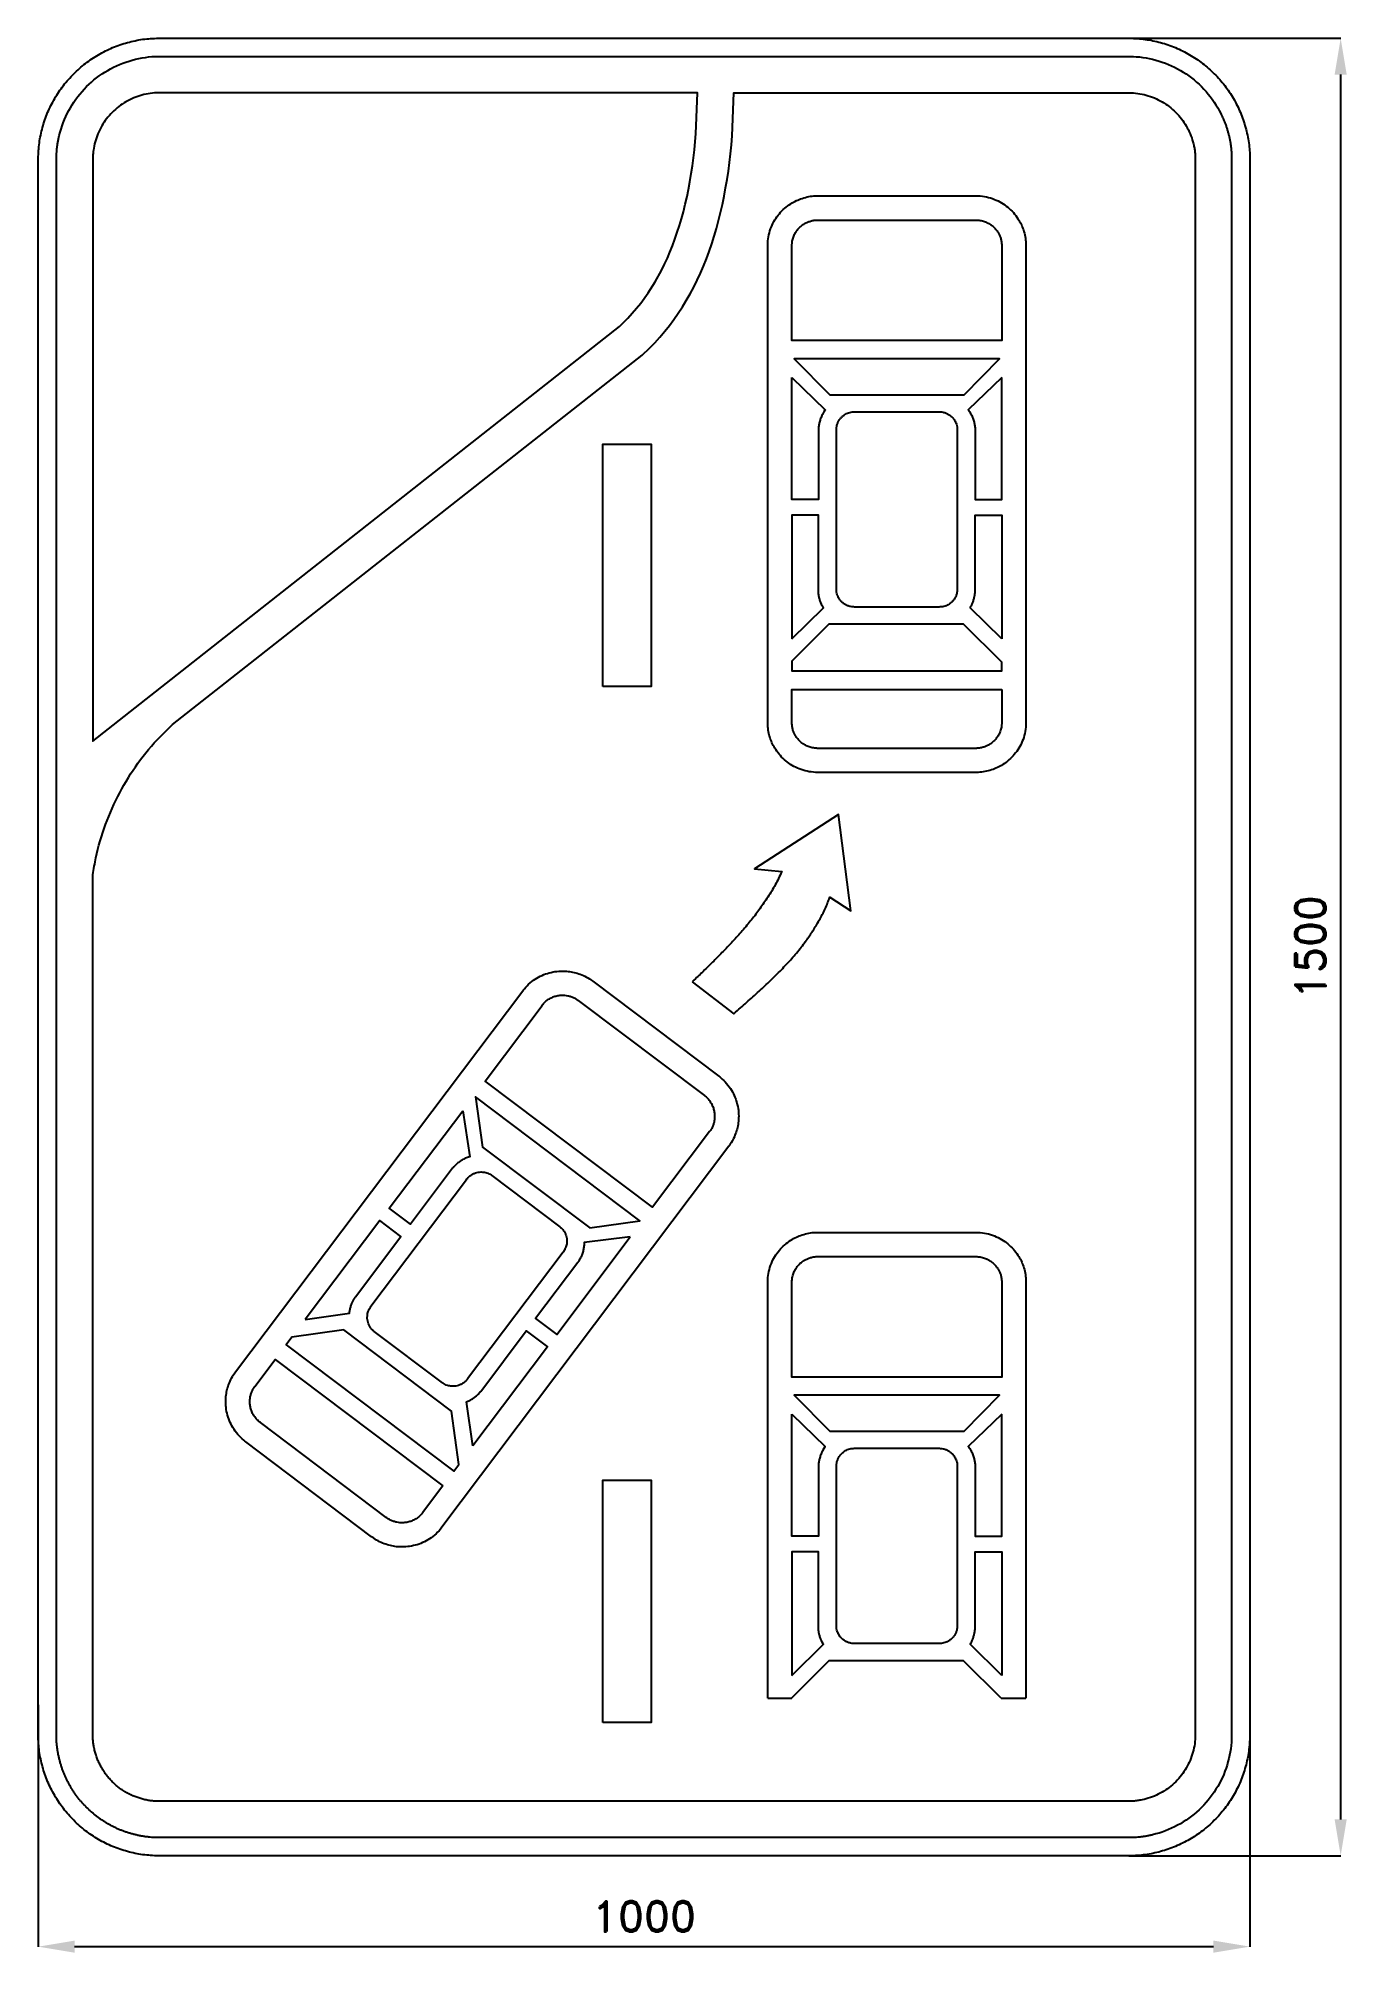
# Model space of a CAD drawing. Header units: millimetres. Extents: x -500 to 580, y -830 to 750.
import ezdxf

# ---------------------------------------------------------------- set-up
doc = ezdxf.new("R2010")
doc.units = ezdxf.units.MM
doc.header["$LTSCALE"] = 5
doc.layers.add('Kóty', color=2, linetype='Continuous')
doc.layers.add('Značka', color=7, linetype='Continuous')
doc.styles.get("Standard").update_dxf_attribs({"font": 'romand.shx', "height": 25})
doc.dimstyles.get("Standard").update_dxf_attribs({"dimtxt": 25, "dimasz": 30, "dimexe": 0.18, "dimexo": 0.0625, "dimgap": 12.5, "dimtad": 1, "dimdec": 0, "dimzin": 0, "dimdsep": 46, "dimtxsty": 'Standard', "dimcen": 0.09, "dimadec": 0, "dimazin": 0, "dimtfac": 1, "dimtdec": 0, "dimtofl": 0, "dimtmove": 0, "dimatfit": 3, "dimfxl": 1, "dimtolj": 1, "dimtzin": 0, "dimarcsym": 0})

msp = doc.modelspace()

# ---------------------------------------------------------------- blocks, each defined once
blk = doc.blocks.new('*D1')
at = {"layer": 'Defpoints', "color": 0, "transparency": 16777216}
for p in [(-500, -625.3), (500, -631.7), (500, -825)]:
    blk.add_point(p, dxfattribs=at)
at = {"layer": 'Kóty', "color": 0, "lineweight": -2, "transparency": 16777216}
for p, q in [((-500, -625.4), (-500, -825.2)), ((500, -631.8), (500, -825.2)), ((-470, -825), (470, -825))]:
    blk.add_line(p, q, dxfattribs=at)
at = {"layer": 'Kóty', "color": 0, "transparency": 16777216}
for points in [[(-470, -820), (-470, -830), (-500, -825)], [(470, -820), (470, -830), (500, -825)]]:
    blk.add_solid(points, dxfattribs=at)
at = {"layer": 'Kóty', "color": 0, "transparency": 16777216, "insert": (0, -800), "char_height": 25, "attachment_point": 5}
blk.add_mtext('\\A1;1000', dxfattribs=at)
blk = doc.blocks.new('*D2')
at = {"layer": 'Defpoints', "color": 0, "transparency": 16777216}
for p in [(357.6, 750), (400, -750), (575, -750)]:
    blk.add_point(p, dxfattribs=at)
at = {"layer": 'Kóty', "color": 0, "lineweight": -2, "transparency": 16777216}
for p, q in [((357.6, 750), (575.2, 750)), ((575, 720), (575, -720)), ((400.1, -750), (575.2, -750))]:
    blk.add_line(p, q, dxfattribs=at)
at = {"layer": 'Kóty', "color": 0, "transparency": 16777216}
for points in [[(570, 720), (580, 720), (575, 750)], [(570, -720), (580, -720), (575, -750)]]:
    blk.add_solid(points, dxfattribs=at)
at = {"layer": 'Kóty', "color": 0, "transparency": 16777216, "insert": (550, 0), "char_height": 25, "attachment_point": 5, "rotation": 90}
blk.add_mtext('\\A1;1500', dxfattribs=at)

# ---------------------------------------------------------------- dimensions: what is measured, and where the dimension line sits
at = {"layer": 'Kóty'}
dim = msp.add_linear_dim(base=(575, -750.0001), p1=(357.5669, 750), p2=(400, -750.0001), angle=90, dimstyle='Standard', dxfattribs=at)
dim.commit()
dim.dimension.update_dxf_attribs({"geometry": '*D2', "text_midpoint": (550, 0)})
dim = msp.add_linear_dim(base=(500, -825.0001), p1=(-500, -625.3362), p2=(500, -631.7285), dimstyle='Standard', dxfattribs=at)
dim.commit()
dim.dimension.update_dxf_attribs({"geometry": '*D1', "text_midpoint": (0, -800.0001)})

# ---------------------------------------------------------------- linework, layer by layer
at = {"layer": 'Značka', "color": 3}
for points in [[(-400, -750.0001), (-400.393, -749.9989), (-400.785, -749.997, -0.03218), (-413.6978, -749.0925, -0.0354433), (-426.3874, -746.4558, -0.0362667), (-438.6591, -742.3069, -0.0344204), (-450.2266, -736.4714, -0.0337216), (-461.0043, -729.285, -0.0340852), (-470.7107, -720.7108, -0.0342091), (-479.2931, -711.0065, -0.0342294), (-486.4714, -700.2266, -0.0340445), (-492.2652, -688.6513, -0.0334126), (-496.4558, -676.3874, -0.0341271), (-499.1355, -663.6918, -0.0367448), (-499.997, -650.785), (-499.999, -650.393), (-500, -650), (-500, 650), (-499.9989, 650.39), (-499.997, 650.79, -0.03218), (-499.0925, 663.7, -0.0354433), (-496.4558, 676.39, -0.0362664), (-492.3069, 688.66, -0.0344172), (-486.4714, 700.23, -0.0337245), (-479.285, 711, -0.0340837), (-470.7107, 720.71, -0.0342081), (-461.0064, 729.29, -0.0342266), (-450.2266, 736.47, -0.0340348), (-438.6512, 742.27, -0.0334162), (-426.3874, 746.46, -0.034138), (-413.6918, 749.14, -0.0367457), (-400.785, 750), (-400.393, 750), (-400, 750), (400, 750), (400.393, 750), (400.785, 750, -0.0321882), (413.698, 749.09, -0.035452), (426.387, 746.46, -0.0362651), (438.659, 742.31, -0.0344246), (450.227, 736.47, -0.0337155), (461.004, 729.29, -0.0340748), (470.711, 720.71, -0.0342013), (479.293, 711.01, -0.0342246), (486.471, 700.23, -0.0340425), (492.265, 688.65, -0.0334114), (496.46, 676.39, -0.0341292), (499.14, 663.69, -0.0367449), (500, 650.79), (500, 650.39), (500, 650), (500, -650), (500, -650.393), (500, -650.785, -0.0321792), (499.09, -663.6978, -0.0354417), (496.46, -676.3874, -0.0362686), (492.307, -688.6592, -0.0344241), (486.471, -700.2266, -0.0337233), (479.285, -711.0043, -0.0340864), (470.711, -720.7108, -0.0342055), (461.006, -729.2932, -0.0342294), (450.227, -736.4714, -0.0340415), (438.651, -742.2652, -0.0334119), (426.387, -746.4558, -0.0341282), (413.692, -749.1355, -0.0367444), (400.785, -749.997), (400.393, -749.999), (400, -750.0001), (-400, -750.0001)], [(-400, -735), (-400.334, -734.999), (-400.668, -734.9974), (-401.218, -734.9917), (-401.769, -734.9841, -0.00689507), (-403.97, -734.9171, -0.00686198), (-406.1678, -734.7896, -0.00853085), (-408.91, -734.5557, -0.00847555), (-411.643, -734.2286, -0.00908917), (-414.3688, -733.8166, -0.010361), (-417.0758, -733.2991, -0.00925101), (-419.7619, -732.6835, -0.00574589), (-422.4292, -731.9874, -0.00582053), (-425.0815, -731.2406, -0.00948233), (-427.7087, -730.4132, -0.0105944), (-430.3033, -729.4881, -0.00917476), (-432.8602, -728.4608, -0.00890776), (-435.383, -727.3519, -0.00978811), (-437.8617, -726.1499, -0.00897932), (-440.2972, -724.8628, -0.00647017), (-442.6925, -723.5006, -0.00640968), (-445.0566, -722.0861, -0.00880086), (-447.376, -720.6009, -0.00956788), (-449.6438, -719.0377, -0.00872166), (-451.8535, -717.3922, -0.00872453), (-454.0106, -715.6792, -0.00958369), (-456.103, -713.8887, -0.0089346), (-458.133, -712.0281, -0.00677308), (-460.104, -710.1041, -0.00678073), (-462.03, -708.1338, -0.00895211), (-463.8927, -706.1045, -0.00962342), (-465.6848, -704.0125, -0.00880776), (-467.3991, -701.8554, -0.00880367), (-469.0443, -699.6462, -0.00961538), (-470.6067, -697.3784, -0.00895995), (-472.0905, -695.0586, -0.00682923), (-473.5006, -692.6925, -0.00681489), (-474.8537, -690.2951, -0.00892374), (-476.1304, -687.8568, -0.00955601), (-477.3235, -685.3764, -0.00872071), (-478.4253, -682.8535, -0.00867696), (-479.4496, -680.2946, -0.00940425), (-480.3805, -677.7009, -0.00872043), (-481.2242, -675.0777, -0.00662034), (-481.9873, -672.4292, -0.00664986), (-482.6903, -669.7608, -0.00879066), (-483.3103, -667.0725, -0.0096531), (-483.839, -664.3644, -0.0092455), (-484.2651, -661.638, -0.00915913), (-484.5998, -658.9074, -0.00943734), (-484.8328, -656.1664, -0.00796906), (-484.9512, -653.969, -0.00858889), (-484.9967, -651.768), (-484.9982, -651.218), (-484.9973, -650.668), (-484.999, -650.334), (-485, -650), (-485, 650), (-484.999, 650.33), (-484.9973, 650.67), (-484.9916, 651.22, -0.00129329), (-484.984, 651.77, -0.00689548), (-484.917, 653.97, -0.00686984), (-484.7894, 656.17, -0.00852932), (-484.5555, 658.91, -0.00845193), (-484.2285, 661.64, -0.00907451), (-483.8166, 664.37, -0.0103577), (-483.2991, 667.07), (-482.6836, 669.76), (-481.9873, 672.43), (-481.2405, 675.08), (-480.4131, 677.71), (-479.488, 680.3), (-478.4607, 682.86), (-477.3519, 685.38), (-476.1499, 687.86), (-474.8627, 690.3), (-473.5006, 692.69), (-472.0861, 695.05), (-470.6008, 697.37), (-469.0376, 699.64), (-467.3921, 701.85), (-465.6791, 704.01), (-463.8887, 706.1), (-462.0279, 708.13), (-460.104, 710.1), (-458.1337, 712.03), (-456.1046, 713.89), (-454.0127, 715.68), (-451.8554, 717.4), (-449.6463, 719.05), (-447.3784, 720.61), (-445.0584, 722.09), (-442.6925, 723.5), (-440.295, 724.85), (-437.8569, 726.13), (-435.3766, 727.33), (-432.8535, 728.43), (-430.2947, 729.45), (-427.7008, 730.38), (-425.0776, 731.23), (-422.4292, 731.99), (-419.7608, 732.69), (-417.0725, 733.31), (-414.3645, 733.84), (-411.638, 734.27), (-408.9074, 734.6), (-406.1664, 734.84), (-403.969, 734.95), (-401.768, 735), (-401.218, 735), (-400.668, 735), (-400.334, 735), (-400, 735), (400, 735), (400.334, 735), (400.668, 735), (401.218, 734.99), (401.769, 734.99), (403.97, 734.92), (406.168, 734.79), (408.91, 734.56), (411.643, 734.23), (414.369, 733.82), (417.076, 733.3), (419.762, 732.69), (422.429, 731.99), (425.081, 731.24), (427.709, 730.41), (430.303, 729.49), (432.86, 728.46), (435.383, 727.35), (437.862, 726.15), (440.298, 724.86), (442.693, 723.5), (445.057, 722.09), (447.377, 720.6), (449.644, 719.04), (451.854, 717.39), (454.011, 715.68), (456.103, 713.89), (458.133, 712.02), (460.104, 710.1), (462.03, 708.13), (463.892, 706.1), (465.685, 704.02), (467.399, 701.86), (469.045, 699.65), (470.607, 697.38), (472.091, 695.06), (473.501, 692.69), (474.854, 690.29), (476.131, 687.85, -0.00959969), (477.323, 685.37, -0.00869262), (478.425, 682.85, -0.00865082), (479.449, 680.29, -0.00938357), (480.38, 677.7, -0.00873044), (481.224, 675.08, -0.00665825), (481.987, 672.43, -0.00665167), (482.69, 669.76, -0.00880266), (483.31, 667.07, -0.00968793), (483.839, 664.37, -0.00926676), (484.265, 661.64, -0.00918582), (484.6, 658.91, -0.00941938), (484.833, 656.17, -0.00796784), (484.951, 653.97, -0.00857052), (484.996, 651.77), (484.998, 651.22), (484.997, 650.67), (484.999, 650.33), (485, 650), (485, -650), (484.999, -650.334), (484.997, -650.668), (484.991, -651.218), (484.984, -651.769), (484.917, -653.97), (484.79, -656.1679), (484.556, -658.9101), (484.229, -661.6431), (483.817, -664.3689), (483.299, -667.0759), (482.683, -669.7619), (481.987, -672.4292), (481.24, -675.0815), (480.413, -677.7086), (479.488, -680.3033), (478.461, -682.8602), (477.352, -685.3829), (476.15, -687.8617), (474.863, -690.2972), (473.501, -692.6925), (472.086, -695.0567), (470.601, -697.376), (469.038, -699.6439), (467.392, -701.8536), (465.679, -704.0106), (463.889, -706.103), (462.028, -708.133), (460.104, -710.1041), (458.134, -712.0301), (456.104, -713.8927), (454.012, -715.6848), (451.855, -717.3991), (449.646, -719.0443), (447.378, -720.6067), (445.059, -722.0905), (442.693, -723.5006), (440.296, -724.8537), (437.857, -726.1304), (435.377, -727.3234), (432.854, -728.4253), (430.295, -729.4496), (427.701, -730.3805), (425.078, -731.2243), (422.429, -731.9874), (419.761, -732.6903, -0.00878778), (417.072, -733.3104, -0.00965492), (414.364, -733.839, -0.00924326), (411.638, -734.2651, -0.00915577), (408.907, -734.5998, -0.00943621), (406.166, -734.8328, -0.0079704), (403.969, -734.9512, -0.00858699), (401.768, -734.9968), (401.218, -734.9983), (400.668, -734.9974), (400.334, -734.9991), (400, -735), (-400, -735)], [(-1.67, 488.57), (4.608, 494.3), (8.81, 498.79), (13.012, 503.43), (17.069, 508.21), (20.982, 512.99), (24.605, 517.92), (28.227, 523.13), (31.705, 528.35), (34.893, 533.71), (38.081, 539.07), (40.979, 544.72), (43.877, 550.38), (46.63, 556.17), (49.094, 561.97), (51.557, 568.05), (53.731, 574.14), (55.904, 580.37), (57.933, 586.6), (59.817, 592.98), (61.555, 599.5), (63.149, 606.16), (64.743, 612.83), (66.192, 619.64), (67.352, 626.45), (68.511, 633.41), (69.67, 640.36), (70.54, 647.61), (71.409, 654.71), (72.134, 662.1), (72.713, 669.49), (74.178, 705), (400, 705), (400.216, 705), (400.432, 705), (400.788, 705), (401.144, 705), (402.568, 704.97), (403.99, 704.89), (405.764, 704.74), (407.531, 704.52), (409.295, 704.24), (411.047, 703.9), (412.786, 703.5), (414.513, 703.05), (416.227, 702.56), (417.924, 702.01), (419.602, 701.41), (421.258, 700.75), (422.891, 700.04), (424.496, 699.26), (426.074, 698.44), (427.625, 697.56), (429.156, 696.65), (430.657, 695.69), (432.124, 694.67), (433.554, 693.61), (434.95, 692.5), (436.303, 691.34), (437.616, 690.14), (438.891, 688.89), (440.136, 687.61), (441.34, 686.3), (442.499, 684.95), (443.607, 683.55), (444.672, 682.12), (445.683, 680.65), (446.644, 679.15), (447.559, 677.62), (448.44, 676.07), (449.273, 674.5), (450.051, 672.89), (450.769, 671.26), (451.434, 669.61), (452.032, 667.93), (452.568, 666.23), (453.051, 664.51), (453.501, 662.78, -0.00926589), (453.9, 661.05, -0.0103692), (454.234, 659.29, -0.00903401), (454.501, 657.53, -0.00835058), (454.712, 655.76, -0.00825604), (454.864, 653.99, -0.00694903), (454.947, 652.57, -0.0075411), (454.989, 651.14), (454.994, 650.79), (454.998, 650.43), (454.999, 650.22), (455, 650), (455, -650), (454.999, -650.216), (454.998, -650.432), (454.999, -650.788), (454.998, -651.144), (454.967, -652.568), (454.892, -653.99), (454.742, -655.7635), (454.525, -657.5304), (454.249, -659.2946), (453.907, -661.0469), (453.506, -662.7864), (453.051, -664.513), (452.557, -666.2267), (452.011, -667.9241), (451.409, -669.6023), (450.746, -671.2581), (450.033, -672.8906), (449.261, -674.4956), (448.435, -676.0733), (447.559, -677.6246), (446.647, -679.1556), (445.687, -680.6566), (444.676, -682.124), (443.611, -683.5535), (442.502, -684.9492), (441.342, -686.3029), (440.137, -687.616), (438.891, -688.8908), (437.616, -690.1358), (436.302, -691.3397), (434.948, -692.4982), (433.552, -693.6067), (432.122, -694.6714), (430.655, -695.6829), (429.155, -696.644), (427.625, -697.5592), (426.075, -698.4406), (424.499, -699.2734), (422.895, -700.0512), (421.263, -700.7687), (419.608, -701.4334), (417.929, -702.032), (416.229, -702.5674), (414.513, -703.0506), (412.787, -703.501), (411.049, -703.8994, -0.0103407), (409.298, -704.2342, -0.00908382), (407.534, -704.5008, -0.00838695), (405.766, -704.7118, -0.00826064), (403.991, -704.8638, -0.00688041), (402.569, -704.9473, -0.00753475), (401.144, -704.9897), (400.788, -704.9947), (400.432, -704.9983), (400.216, -704.9993), (400, -705), (-400, -705), (-400.216, -704.9994), (-400.432, -704.9983), (-400.788, -704.9988), (-401.144, -704.9979, -0.00786597), (-402.568, -704.9674, -0.00794685), (-403.99, -704.8918, -0.00974292), (-405.7636, -704.7418, -0.00925284), (-407.5304, -704.5245, -0.00924276), (-409.2946, -704.2488, -0.00966714), (-411.0469, -703.9067, -0.00880925), (-412.7864, -703.5055, -0.00664885), (-414.513, -703.0506, -0.00661532), (-416.2267, -702.5568, -0.00871976), (-417.9241, -702.0109, -0.00940501), (-419.6023, -701.4085, -0.00867727), (-421.2581, -700.7458, -0.00872036), (-422.8906, -700.0328, -0.00956005), (-424.4956, -699.2609, -0.00892323), (-426.0732, -698.4347, -0.00681306), (-427.6245, -697.5592, -0.00682876), (-429.1555, -696.6467, -0.008961), (-430.6566, -695.6867, -0.00961838), (-432.124, -694.6757, -0.00880869), (-433.5535, -693.6112, -0.00880726), (-434.9493, -692.502, -0.00962625), (-436.3029, -691.3423, -0.00895243), (-437.616, -690.137, -0.00677638), (-438.8908, -688.8908, -0.0067694), (-440.1358, -687.6154, -0.00893538), (-441.3397, -686.3019, -0.00958246), (-442.4983, -684.948, -0.00872763), (-443.6067, -683.5523, -0.00872404), (-444.6714, -682.1225, -0.00957329), (-445.6829, -680.6551, -0.00880217), (-446.644, -679.1543, -0.00641028), (-447.5592, -677.6246, -0.00646808), (-448.4406, -676.0747, -0.00897883), (-449.2735, -674.4988, -0.00978865), (-450.0512, -672.8949, -0.00890714), (-450.7687, -671.2625, -0.00917282), (-451.4334, -669.608, -0.0105907), (-452.0321, -667.9291, -0.00948108), (-452.5674, -666.2292, -0.00582409), (-453.0506, -664.513, -0.00574651), (-453.501, -662.7871, -0.00923446), (-453.8994, -661.049, -0.0103402), (-454.2342, -659.2974, -0.0090814), (-454.5008, -657.5337, -0.00838796), (-454.7118, -655.7652, -0.00826346), (-454.8638, -653.991, -0.00688074), (-454.9473, -652.568, -0.00753651), (-454.9897, -651.144), (-454.9947, -650.788), (-454.9983, -650.432), (-454.9993, -650.216), (-454.9999, -650), (-454.9999, 59.663, -0.00232443), (-453.7613, 66.711, -0.00697884), (-452.392, 73.734, -0.0363427), (-444.4643, 101.174, -0.0352835), (-432.6649, 127.296, -0.0364944), (-417.7269, 151.779, -0.0403184), (-399.301, 173.608), (-394.251, 178.679), (-389.095, 183.641), (-1.67, 488.57)], [(143.529, 620), (273.799, 620), (274.817, 619.98), (275.835, 619.95, -0.043052), (282.679, 619.08, -0.0453126), (289.276, 617.02, -0.0423809), (295.02, 614.22, -0.0402844), (300.226, 610.52, -0.0394974), (304.823, 606.15, -0.0408506), (308.657, 601.11, -0.0331741), (311.184, 596.67, -0.0320118), (313.116, 591.94, -0.0360611), (314.574, 586.55, -0.0405311), (315.192, 581.01, -0.00590874), (315.225, 580), (315.242, 578.99), (315.242, 185.138), (315.224, 184.127, -0.00481894), (315.192, 183.115, -0.0439995), (314.305, 176.323, -0.0462155), (312.214, 169.785, -0.0431262), (309.378, 164.092, -0.0405674), (305.632, 158.949, -0.0395515), (301.2, 154.401, -0.0404862), (296.109, 150.622, -0.0327526), (291.622, 148.128, -0.0314128), (286.845, 146.225, -0.0353077), (281.408, 144.788, -0.0396355), (275.835, 144.179), (274.817, 144.147), (273.799, 144.13), (143.529, 144.13), (142.511, 144.148), (141.493, 144.179, -0.0430345), (134.65, 145.052, -0.0453211), (128.052, 147.114, -0.0423894), (122.309, 149.908, -0.0403), (117.102, 153.609, -0.0394768), (112.505, 157.98, -0.0408444), (108.671, 163.021, -0.0331685), (106.144, 167.458, -0.032016), (104.212, 172.193, -0.0360586), (102.754, 177.584, -0.0405286), (102.136, 183.115, -0.00591035), (102.103, 184.127), (102.086, 185.138), (102.086, 578.99, -0.00168944), (102.104, 580, -0.00482271), (102.136, 581.01, -0.0440003), (103.023, 587.81, -0.0462178), (105.114, 594.35, -0.0431183), (107.951, 600.04, -0.0405787), (111.696, 605.18, -0.0395509), (116.128, 609.73, -0.0404787), (121.219, 613.51, -0.0327839), (125.706, 616, -0.0314016), (130.483, 617.91, -0.0353077), (135.92, 619.34, -0.0396355), (141.493, 619.95), (142.511, 619.98), (143.529, 620)], [(143.529, 600), (273.799, 600), (274.325, 599.99), (274.85, 599.98, -0.0427301), (278.384, 599.53, -0.0450254), (281.793, 598.47, -0.0421863), (284.764, 597.04, -0.0402989), (287.46, 595.14, -0.0395695), (289.842, 592.89, -0.0410042), (291.829, 590.29, -0.0334142), (293.14, 588, -0.0322256), (294.142, 585.55, -0.0362712), (294.899, 582.76, -0.0405929), (295.219, 579.9), (295.236, 579.37), (295.245, 578.85), (295.245, 500.6), (122.083, 500.6), (122.083, 578.85), (122.092, 579.37, -0.00475466), (122.109, 579.9, -0.0435462), (122.562, 583.41, -0.0462499), (123.635, 586.8, -0.0433386), (125.092, 589.74, -0.0410257), (127.02, 592.39, -0.0400028), (129.307, 594.73, -0.0407929), (131.936, 596.67, -0.0329696), (134.261, 597.95, -0.0313862), (136.736, 598.93, -0.0350999), (139.567, 599.67, -0.0390351), (142.466, 599.98), (142.998, 599.99), (143.529, 600)], [(122.083, 470.02), (149.615, 443.36), (149.479, 443.17), (149.343, 442.98), (148.415, 441.59), (147.567, 440.15, 0.0153866), (146.803, 438.68, 0.0152654), (146.13, 437.17, 0.0160681), (145.514, 435.55, 0.0164691), (145.005, 433.89, 0.0136061), (144.65, 432.47, 0.0126077), (144.371, 431.03, 0.0142185), (144.134, 429.39, 0.0152871), (143.995, 427.74), (143.979, 427.43), (143.964, 427.13), (143.964, 369.31), (122.083, 369.31), (122.083, 470.02)], [(295.245, 470.02), (267.568, 443.36), (267.711, 443.17), (267.852, 442.98), (268.81, 441.59, -0.0165211), (269.678, 440.15, -0.0164857), (270.45, 438.69, -0.0158059), (271.125, 437.17, -0.0161243), (271.742, 435.55, -0.0159331), (272.253, 433.89, -0.012846), (272.612, 432.47, -0.0117233), (272.901, 431.03, -0.0129141), (273.154, 429.39, -0.0135585), (273.321, 427.74), (273.343, 427.43), (273.365, 427.13), (273.365, 369.31), (295.245, 369.31), (295.245, 470.02)], [(173.525, 441.77), (243.804, 441.77), (244.167, 441.76), (244.53, 441.75, -0.044624), (246.974, 441.42, -0.0464518), (249.324, 440.66, -0.0432458), (251.377, 439.63, -0.0404914), (253.229, 438.27, -0.0394109), (254.872, 436.65, -0.0402653), (256.236, 434.8, -0.0326075), (257.138, 433.17, -0.0311827), (257.826, 431.43, -0.0351186), (258.346, 429.46, -0.0394648), (258.566, 427.44), (258.578, 427.07), (258.584, 426.7), (258.584, 295.56), (258.578, 295.19, -0.00477567), (258.566, 294.82, -0.0430366), (258.251, 292.34, -0.045577), (257.504, 289.95, -0.0425586), (256.495, 287.89, -0.0405639), (255.157, 286.01, -0.0395984), (253.579, 284.36, -0.0408418), (251.761, 282.99, -0.0331107), (250.162, 282.08, -0.0319144), (248.457, 281.39, -0.0359021), (246.518, 280.87, -0.0403254), (244.53, 280.65), (244.167, 280.64), (243.804, 280.63), (173.525, 280.63), (173.161, 280.64), (172.798, 280.65, -0.0437604), (170.356, 280.97, -0.0459425), (168.004, 281.71, -0.0429194), (165.953, 282.73, -0.0405259), (164.099, 284.07, -0.03969), (162.457, 285.66, -0.0406278), (161.092, 287.49, -0.0329528), (160.19, 289.11, -0.0315413), (159.502, 290.83, -0.0354882), (158.982, 292.8, -0.0396111), (158.762, 294.82), (158.75, 295.19), (158.744, 295.56), (158.744, 426.7), (158.751, 427.07, -0.00477253), (158.762, 427.44, -0.0428973), (159.078, 429.92, -0.0450346), (159.824, 432.32, -0.0420908), (160.834, 434.41, -0.0400968), (162.171, 436.3, -0.0393008), (163.748, 437.97, -0.0408113), (165.567, 439.37, -0.033106), (167.165, 440.29, -0.0321955), (168.871, 440.99, -0.0363597), (170.809, 441.52, -0.041103), (172.798, 441.75), (173.161, 441.76), (173.525, 441.77)], [(122.083, 254.26), (148.021, 280.05), (147.918, 280.23), (147.814, 280.42), (147.122, 281.71), (146.487, 283.03), (145.932, 284.33, -0.0129767), (145.443, 285.65, -0.0137791), (145.008, 287.03, -0.0144138), (144.65, 288.43, -0.0118287), (144.407, 289.6, -0.0111158), (144.219, 290.79, -0.0125024), (144.065, 292.13, -0.0134044), (143.981, 293.47), (143.972, 293.72), (143.964, 293.96), (143.964, 356.42), (122.083, 356.42), (122.083, 254.26)], [(295.245, 254.26), (269.307, 280.05), (269.411, 280.23), (269.513, 280.42, 0.0111567), (270.199, 281.71, 0.0126844), (270.822, 283.03, 0.0127563), (271.363, 284.33, 0.0126889), (271.838, 285.65, 0.0129904), (272.263, 287.03, 0.0131833), (272.614, 288.43, 0.0105883), (272.858, 289.6, 0.0097251), (273.054, 290.79, 0.0106853), (273.224, 292.13, 0.0111823), (273.335, 293.47), (273.35, 293.72), (273.365, 293.96), (273.365, 356.42), (295.245, 356.42), (295.245, 254.26)], [(295.245, 212.67), (295.245, 185.138), (295.236, 184.613, -0.00476168), (295.219, 184.088, -0.0440789), (294.759, 180.571, -0.0465324), (293.674, 177.186, -0.0433767), (292.203, 174.248, -0.0407822), (290.261, 171.596, -0.0396636), (287.964, 169.255, -0.0404557), (285.329, 167.313, -0.0326582), (283.007, 166.032, -0.0312626), (280.537, 165.055, -0.035055), (277.728, 164.319, -0.0393719), (274.85, 164.007), (274.325, 163.991), (273.799, 163.982), (143.529, 163.982), (142.998, 163.991), (142.466, 164.007, -0.0423938), (138.908, 164.453, -0.0452611), (135.475, 165.511, -0.0424436), (132.503, 166.943, -0.0407037), (129.808, 168.848, -0.039901), (127.437, 171.097, -0.0412309), (125.463, 173.694, -0.033444), (124.164, 175.986, -0.0321178), (123.173, 178.431, -0.0360086), (122.425, 181.224, -0.0401006), (122.109, 184.088), (122.092, 184.613), (122.083, 185.138), (122.083, 212.67), (295.245, 212.67)], [(39.777, -28.772), (74.119, -55), (75.604, -53.692), (77.088, -52.384, 0.00145387), (87.313, -43.342, 0.00479974), (97.423, -34.173, 0.00734171), (106.625, -25.475, 0.0100316), (115.521, -16.46, 0.0128409), (123.858, -7.293, 0.0163459), (131.644, 2.342, 0.0148016), (137.386, 10.326, 0.0156641), (142.635, 18.649, 0.019031), (147.72, 27.961, 0.0226102), (152.008, 37.652, 0.00327508), (152.703, 39.432), (153.383, 41.217), (170.626, 29.77), (160.483, 109.468), (91.218, 64.547), (113.679, 62.229), (112.986, 60.714), (112.285, 59.204, -0.0201265), (106.836, 48.757, -0.0179235), (100.604, 38.747, -0.015027), (93.96, 29.303, -0.0119793), (86.817, 20.235, -0.0098069), (79.1, 11.182, -0.00785519), (71.069, 2.408, -0.00500573), (64.334, -4.621, -0.00372421), (57.478, -11.532, -0.00274764), (50.001, -18.893, -0.00160442), (42.46, -26.19), (41.119, -27.481), (39.777, -28.772)], [(-42.24, -28.125), (61.658, -106.519), (62.457, -107.149), (63.249, -107.79, -0.0429633), (68.17, -112.625, -0.045275), (72.178, -118.257, -0.0423651), (75.065, -123.958, -0.0402484), (76.976, -130.056, -0.0394009), (77.998, -136.324, -0.0406915), (78.009, -142.664, -0.0330244), (77.345, -147.737, -0.0318329), (76.028, -152.689, -0.0358382), (73.938, -157.883, -0.0402327), (71.096, -162.685, -0.00584614), (70.513, -163.515, -0.00192462), (69.917, -164.336), (-166.859, -478.927), (-167.483, -479.72), (-168.118, -480.505, -0.043828), (-172.927, -485.386, -0.0458269), (-178.539, -489.343, -0.0428131), (-184.247, -492.189, -0.0403372), (-190.348, -494.053, -0.0394135), (-196.645, -495.033, -0.040453), (-203.006, -495, -0.0328135), (-208.11, -494.3, -0.0315313), (-213.089, -492.949, -0.0355002), (-218.32, -490.821, -0.0398518), (-223.157, -487.943, -0.00581868), (-223.994, -487.354), (-224.821, -486.751), (-328.718, -408.357), (-329.524, -407.727), (-330.323, -407.086, -0.0429611), (-335.279, -402.255, -0.0454299), (-339.32, -396.619, -0.0425008), (-342.228, -390.921, -0.0404327), (-344.156, -384.82, -0.0395704), (-345.19, -378.553, -0.0408464), (-345.208, -372.212, -0.0331293), (-344.547, -367.139, -0.0319074), (-343.232, -362.187, -0.0358918), (-341.143, -356.993, -0.0402597), (-338.302, -352.191), (-337.719, -351.361), (-337.123, -350.54), (-100.057, -36.095), (-99.433, -35.295), (-98.799, -34.504, -0.0438166), (-94.003, -29.597, -0.0461533), (-88.398, -25.616, -0.0430985), (-82.711, -22.763, -0.0405861), (-76.627, -20.895, -0.0395712), (-70.352, -19.916, -0.0404529), (-64.012, -19.947, -0.0327036), (-58.922, -20.643, -0.0313186), (-53.956, -21.984, -0.0351473), (-48.737, -24.094, -0.0394012), (-43.903, -26.945), (-43.067, -27.529), (-42.24, -28.125)], [(-54.267, -44.064), (49.775, -122.458), (50.185, -122.784), (50.59, -123.114, -0.0429607), (53.118, -125.617, -0.0447646), (55.177, -128.526, -0.0418272), (56.668, -131.478, -0.0396683), (57.661, -134.633, -0.0388856), (58.2, -137.873, -0.0404032), (58.223, -141.153, -0.0328628), (57.895, -143.769, -0.0319406), (57.232, -146.325, -0.0361253), (56.173, -148.995, -0.0408965), (54.724, -151.463, -0.00606865), (54.427, -151.889), (54.123, -152.309), (7.028, -214.763), (-131.212, -110.576), (-84.118, -48.122), (-83.799, -47.706), (-83.474, -47.295, -0.0446107), (-81.015, -44.747, -0.0469284), (-78.129, -42.683, -0.0437323), (-75.193, -41.208, -0.0410121), (-72.05, -40.248, -0.0398745), (-68.803, -39.751, -0.0405945), (-65.523, -39.779, -0.0327878), (-62.889, -40.15, -0.0313557), (-60.321, -40.856, -0.0352076), (-57.622, -41.961, -0.0394738), (-55.125, -43.449), (-54.694, -43.754), (-54.267, -44.064)], [(-149.615, -135.065), (-143.674, -173.03), (-143.902, -173.097), (-144.13, -173.164, 0.014305), (-145.73, -173.693, 0.0161105), (-147.294, -174.317, 0.0165411), (-148.795, -175.016, 0.0163129), (-150.247, -175.812, 0.0170829), (-151.717, -176.735, 0.0171786), (-153.119, -177.757, 0.0140572), (-154.258, -178.688, 0.0129557), (-155.345, -179.68, 0.0144128), (-156.522, -180.866, 0.0152219), (-157.627, -182.119), (-157.824, -182.356), (-158.02, -182.594), (-192.797, -228.674), (-210.33, -215.488), (-149.615, -135.065)], [(-125.706, -188.535), (-69.482, -230.993), (-69.194, -231.212), (-68.91, -231.435, -0.045419), (-67.147, -233.135, -0.0474275), (-65.724, -235.133, -0.044104), (-64.707, -237.173, -0.0410124), (-64.05, -239.356, -0.0397785), (-63.713, -241.616, -0.0403752), (-63.74, -243.897, -0.032567), (-64.003, -245.728, -0.0311629), (-64.497, -247.514, -0.0350771), (-65.267, -249.387, -0.0395118), (-66.302, -251.12), (-66.513, -251.419), (-66.729, -251.714), (-145.703, -356.481), (-145.928, -356.775), (-146.158, -357.067, -0.0435998), (-147.892, -358.872, -0.0459601), (-149.922, -360.344, -0.0427538), (-151.974, -361.401, -0.0404358), (-154.173, -362.104, -0.0393802), (-156.426, -362.484, -0.0406755), (-158.707, -362.501, -0.0329368), (-160.521, -362.274, -0.0319479), (-162.294, -361.814, -0.0360224), (-164.138, -361.083, -0.0410084), (-165.842, -360.083), (-166.135, -359.878), (-166.424, -359.669), (-222.647, -317.357), (-222.935, -317.131), (-223.22, -316.901, -0.0443715), (-224.982, -315.165, -0.0465293), (-226.406, -313.135, -0.0433241), (-227.422, -311.075, -0.0406149), (-228.079, -308.874, -0.0394955), (-228.416, -306.605, -0.0402913), (-228.389, -304.315, -0.0325627), (-228.127, -302.48, -0.0312171), (-227.632, -300.691, -0.0350875), (-226.863, -298.818, -0.0395349), (-225.828, -297.085), (-225.616, -296.786), (-225.401, -296.49), (-146.427, -191.723), (-146.201, -191.429), (-145.972, -191.138, -0.0436082), (-144.238, -189.333, -0.0459826), (-142.208, -187.861, -0.0427893), (-140.156, -186.803, -0.0404517), (-137.957, -186.1, -0.0393451), (-135.704, -185.72, -0.0406755), (-133.423, -185.703, -0.0329491), (-131.609, -185.93, -0.0319232), (-129.836, -186.391, -0.036029), (-127.992, -187.121, -0.0409734), (-126.287, -188.121), (-125.995, -188.326), (-125.706, -188.535)], [(-279.595, -307.358), (-243.224, -302.286), (-243.197, -302.084), (-243.17, -301.882, -0.00970314), (-242.948, -300.462, -0.0115146), (-242.666, -299.052, -0.0122372), (-242.336, -297.696, -0.0126248), (-241.939, -296.357, -0.0135332), (-241.466, -294.995, -0.0142226), (-240.917, -293.662, -0.0118434), (-240.408, -292.571, -0.0111909), (-239.848, -291.505, -0.0127234), (-239.172, -290.341, -0.0138237), (-238.434, -289.214), (-238.294, -289.012), (-238.152, -288.81), (-200.622, -238.963), (-218.155, -225.776), (-279.595, -307.358)], [(102.086, -619.997), (102.086, -276.49, -0.00168944), (102.104, -275.48, -0.00482271), (102.136, -274.47, -0.0440003), (103.023, -267.67, -0.0462178), (105.114, -261.13, -0.0431183), (107.951, -255.44, -0.0405787), (111.696, -250.3, -0.0395509), (116.128, -245.75, -0.0404787), (121.219, -241.97, -0.0327839), (125.706, -239.48, -0.0314016), (130.483, -237.57, -0.0353077), (135.92, -236.14, -0.0396355), (141.493, -235.53), (142.511, -235.5), (143.529, -235.48)], [(143.529, -235.48), (273.799, -235.48), (274.817, -235.5), (275.835, -235.53, -0.043052), (282.679, -236.4, -0.0453126), (289.276, -238.46, -0.0423809), (295.02, -241.26, -0.0402844), (300.226, -244.96, -0.0394974), (304.823, -249.33, -0.0408506), (308.657, -254.37, -0.0331741), (311.184, -258.81, -0.0320118), (313.116, -263.54, -0.0360611), (314.574, -268.93, -0.0405311), (315.192, -274.47, -0.00590874), (315.225, -275.48), (315.242, -276.49), (315.242, -619.997)], [(-11.375, -239.252), (-49.485, -243.889), (-49.486, -244.131), (-49.489, -244.372, -0.01427), (-49.557, -246.067, -0.0161595), (-49.728, -247.756, -0.01655), (-49.988, -249.39, -0.0162331), (-50.354, -251.004, -0.0168169), (-50.836, -252.669, -0.0166889), (-51.43, -254.297, -0.0135223), (-52.009, -255.654, -0.012221), (-52.657, -256.98, -0.0134774), (-53.467, -258.457, -0.0139337), (-54.357, -259.888), (-54.528, -260.149), (-54.702, -260.409), (-89.479, -306.489), (-71.945, -319.675), (-11.375, -239.252)], [(143.529, -255.48), (273.799, -255.48), (274.325, -255.49), (274.85, -255.5, -0.0427301), (278.384, -255.95, -0.0450254), (281.793, -257.01, -0.0421863), (284.764, -258.44, -0.0402989), (287.46, -260.34, -0.0395695), (289.842, -262.59, -0.0410042), (291.829, -265.19, -0.0334142), (293.14, -267.48, -0.0322256), (294.142, -269.93, -0.0362712), (294.899, -272.72, -0.0405929), (295.219, -275.58), (295.236, -276.11), (295.245, -276.63), (295.245, -354.88), (122.083, -354.88), (122.083, -276.63), (122.092, -276.11, -0.00475466), (122.109, -275.58, -0.0435462), (122.562, -272.07, -0.0462499), (123.635, -268.68, -0.0433386), (125.092, -265.74, -0.0410257), (127.02, -263.09, -0.0400028), (129.307, -260.75, -0.0407929), (131.936, -258.81, -0.0329696), (134.261, -257.53, -0.0313862), (136.736, -256.55, -0.0350999), (139.567, -255.81, -0.0390351), (142.466, -255.5), (142.998, -255.49), (143.529, -255.48)], [(-141.21, -411.69), (-146.427, -375.319), (-146.238, -375.24), (-146.05, -375.16, 0.0115899), (-144.736, -374.565, 0.0128822), (-143.453, -373.907, 0.0130603), (-142.238, -373.213, 0.0128925), (-141.061, -372.457, 0.0133448), (-139.883, -371.62, 0.0136045), (-138.753, -370.722, 0.0110948), (-137.845, -369.933, 0.0102861), (-136.972, -369.105, 0.0115007), (-136.037, -368.146, 0.0124009), (-135.149, -367.143), (-134.991, -366.957), (-134.835, -366.769), (-97.304, -316.777), (-79.77, -329.963), (-141.21, -411.69)], [(-166.134, -444.729), (-182.798, -466.899), (-183.123, -467.308), (-183.454, -467.714, -0.0435386), (-185.946, -470.224, -0.0459904), (-188.849, -472.257, -0.0430283), (-191.793, -473.71, -0.0405416), (-194.938, -474.654, -0.0395484), (-198.187, -475.14, -0.0402593), (-201.467, -475.104, -0.032517), (-204.108, -474.729, -0.0309546), (-206.684, -474.022, -0.0346794), (-209.402, -472.914, -0.0385681), (-211.923, -471.427), (-212.361, -471.123), (-212.794, -470.812), (-316.691, -392.418), (-317.113, -392.093), (-317.531, -391.762, -0.0433541), (-320.122, -389.268, -0.0458965), (-322.234, -386.35, -0.0428082), (-323.75, -383.402, -0.0405932), (-324.756, -380.243, -0.0395915), (-325.297, -377.003, -0.0408221), (-325.313, -373.723, -0.033031), (-324.977, -371.107, -0.0318835), (-324.305, -368.551, -0.0358632), (-323.239, -365.881, -0.040509), (-321.786, -363.413), (-321.488, -362.988), (-321.183, -362.567), (-304.519, -340.542), (-166.134, -444.729)], [(122.083, -385.46), (149.615, -412.12), (149.479, -412.31), (149.343, -412.5), (148.415, -413.89), (147.567, -415.33, 0.0153866), (146.803, -416.8, 0.0152654), (146.13, -418.31, 0.0160681), (145.514, -419.93, 0.0164691), (145.005, -421.59, 0.0136061), (144.65, -423.01, 0.0126077), (144.371, -424.45, 0.0142185), (144.134, -426.09, 0.0152871), (143.995, -427.74), (143.979, -428.05), (143.964, -428.35), (143.964, -486.17), (122.083, -486.17), (122.083, -385.46)], [(295.245, -385.46), (267.568, -412.12), (267.711, -412.31), (267.852, -412.5), (268.81, -413.89, -0.0165211), (269.678, -415.33, -0.0164857), (270.45, -416.79, -0.0158059), (271.125, -418.31, -0.0161243), (271.742, -419.93, -0.0159331), (272.253, -421.59, -0.012846), (272.612, -423.01, -0.0117233), (272.901, -424.45, -0.0129141), (273.154, -426.09, -0.0135585), (273.321, -427.74), (273.343, -428.05), (273.365, -428.35), (273.365, -486.17), (295.245, -486.17), (295.245, -385.46)], [(173.525, -413.71), (243.804, -413.71), (244.167, -413.72), (244.53, -413.73, -0.044624), (246.974, -414.06, -0.0464518), (249.324, -414.82, -0.0432458), (251.377, -415.85, -0.0404914), (253.229, -417.21, -0.0394109), (254.872, -418.83, -0.0402653), (256.236, -420.68, -0.0326075), (257.138, -422.31, -0.0311827), (257.826, -424.05, -0.0351186), (258.346, -426.02, -0.0394648), (258.566, -428.04), (258.578, -428.41), (258.584, -428.78), (258.584, -559.92), (258.578, -560.29, -0.00477567), (258.566, -560.66, -0.0430366), (258.251, -563.14, -0.045577), (257.504, -565.53, -0.0425586), (256.495, -567.59, -0.0405639), (255.157, -569.47, -0.0395984), (253.579, -571.12, -0.0408418), (251.761, -572.49, -0.0331107), (250.162, -573.4, -0.0319144), (248.457, -574.09, -0.0359021), (246.518, -574.61, -0.0403254), (244.53, -574.83), (244.167, -574.84), (243.804, -574.85), (173.525, -574.85), (173.161, -574.84), (172.798, -574.83, -0.0437604), (170.356, -574.51, -0.0459425), (168.004, -573.77, -0.0429194), (165.953, -572.75, -0.0405259), (164.099, -571.41, -0.03969), (162.457, -569.82, -0.0406278), (161.092, -567.99, -0.0329528), (160.19, -566.37, -0.0315413), (159.502, -564.65, -0.0354882), (158.982, -562.68, -0.0396111), (158.762, -560.66), (158.75, -560.29), (158.744, -559.92), (158.744, -428.78), (158.751, -428.41, -0.00477253), (158.762, -428.04, -0.0428973), (159.078, -425.56, -0.0450346), (159.824, -423.16, -0.0420908), (160.834, -421.07, -0.0400968), (162.171, -419.18, -0.0393008), (163.748, -417.51, -0.0408113), (165.567, -416.11, -0.033106), (167.165, -415.19, -0.0321955), (168.871, -414.49, -0.0363597), (170.809, -413.96, -0.041103), (172.798, -413.73), (173.161, -413.72), (173.525, -413.71)], [(122.083, -601.22), (148.021, -575.43), (147.918, -575.25), (147.814, -575.06), (147.122, -573.77), (146.487, -572.45), (145.932, -571.15, -0.0129767), (145.443, -569.83, -0.0137791), (145.008, -568.45, -0.0144138), (144.65, -567.05, -0.0118287), (144.407, -565.88, -0.0111158), (144.219, -564.69, -0.0125024), (144.065, -563.35, -0.0134044), (143.981, -562.01), (143.972, -561.76), (143.964, -561.52), (143.964, -499.06), (122.083, -499.06), (122.083, -601.22)], [(295.245, -601.22), (269.307, -575.43), (269.411, -575.25), (269.513, -575.06, 0.0111567), (270.199, -573.77, 0.0126844), (270.822, -572.45, 0.0127563), (271.363, -571.15, 0.0126889), (271.838, -569.83, 0.0129904), (272.263, -568.45, 0.0131833), (272.614, -567.05, 0.0105883), (272.858, -565.88, 0.0097251), (273.054, -564.69, 0.0106853), (273.224, -563.35, 0.0111823), (273.335, -562.01), (273.35, -561.76), (273.365, -561.52), (273.365, -499.06), (295.245, -499.06), (295.245, -601.22)]]:
    msp.add_lwpolyline(points, format="xyb", dxfattribs=at)
at = {"layer": 'Značka', "color": 251}
msp.add_lwpolyline([(-400, 705), (-400.216, 705), (-400.432, 705), (-400.788, 705), (-401.144, 704.99), (-402.568, 704.95), (-403.991, 704.86), (-405.7653, 704.71), (-407.5337, 704.5), (-409.2975, 704.23), (-411.0491, 703.9), (-412.7871, 703.5), (-414.513, 703.05), (-416.2291, 702.57), (-417.929, 702.03), (-419.6079, 701.43), (-421.2624, 700.77), (-422.8948, 700.05), (-424.4987, 699.27), (-426.0746, 698.44), (-427.6245, 697.56), (-429.1541, 696.65), (-430.655, 695.68), (-432.1226, 694.67), (-433.5523, 693.61), (-434.9482, 692.5), (-436.302, 691.34), (-437.6154, 690.14), (-438.8908, 688.89), (-440.1371, 687.61), (-441.3423, 686.3), (-442.5019, 684.95), (-443.6111, 683.55), (-444.6757, 682.12), (-445.6866, 680.65), (-446.6466, 679.15), (-447.5592, 677.62), (-448.4345, 676.07), (-449.2608, 674.49), (-450.033, 672.89), (-450.7458, 671.26), (-451.4088, 669.6), (-452.011, 667.92), (-452.5568, 666.22), (-453.0506, 664.51), (-453.5054, 662.78), (-453.9067, 661.05), (-454.2488, 659.29), (-454.5245, 657.53, 0.00917108), (-454.7411, 655.76, 0.00944112), (-454.8919, 653.99, 0.00796469), (-454.9685, 652.57, 0.0085895), (-454.9979, 651.14), (-454.9989, 650.79), (-454.9983, 650.43), (-454.9994, 650.22), (-454.9999, 650), (-454.9999, 169.947), (-20.224, 512.14), (-13.262, 519.11), (-2.728, 531.39), (3.425, 540.01), (9.109, 549.05), (14.276, 558.39), (16.973, 563.66), (19.265, 568.48), (21.384, 573.47), (23.515, 578.73), (25.441, 584.12), (27.475, 589.96), (29.279, 595.49), (30.932, 601.09), (32.468, 606.86), (33.971, 613.13), (35.478, 619.44), (36.721, 625.28), (37.769, 631.43), (38.92, 638.34), (39.966, 644.62), (40.758, 651.22), (41.588, 658), (42.249, 664.74), (42.761, 671.28), (44.153, 705), (-400, 705)], format="xyb", dxfattribs=at)
at = {"layer": 'Značka', "color": 3}
for points in [[(264.235, 455.82), (293.506, 485.53), (123.822, 485.53), (153.383, 455.82), (264.235, 455.82)], [(-34.056, 215), (-34.056, 415), (5.944, 415), (5.944, 215), (-34.056, 215)], [(152.513, 266.43), (122.083, 235.855), (122.083, 227.885), (295.245, 227.885), (295.245, 234.986), (263.801, 266.43), (152.513, 266.43)], [(-44.703, -231.862), (-3.55, -225.921), (-139.037, -123.763), (-133.241, -165.206), (-44.703, -231.862)], [(-247.861, -316.052), (-290.608, -321.994), (-295.39, -328.369), (-157.005, -432.702), (-152.803, -427.05), (-159.034, -382.999), (-247.861, -316.052)], [(264.235, -399.66), (293.506, -369.95), (123.822, -369.95), (153.383, -399.66), (264.235, -399.66)], [(-34.056, -640), (-34.056, -440), (5.944, -440), (5.944, -640), (-34.056, -640)], [(152.513, -589.05), (122.083, -619.625), (122.083, -619.997)], [(294.748, -619.997), (263.801, -589.05), (152.513, -589.05)], [(102.086, -619.997), (122.083, -619.997)], [(294.748, -619.997), (315.242, -619.997)]]:
    msp.add_lwpolyline(points, dxfattribs=at)

msp.set_redraw_order([(e.dxf.handle, doc.entitydb.next_handle()) for e in msp.query("TEXT MTEXT ATTDEF DIMENSION ARC_DIMENSION")])  # texts and dimensions are drawn at this point

doc.saveas('drawing.dxf')
